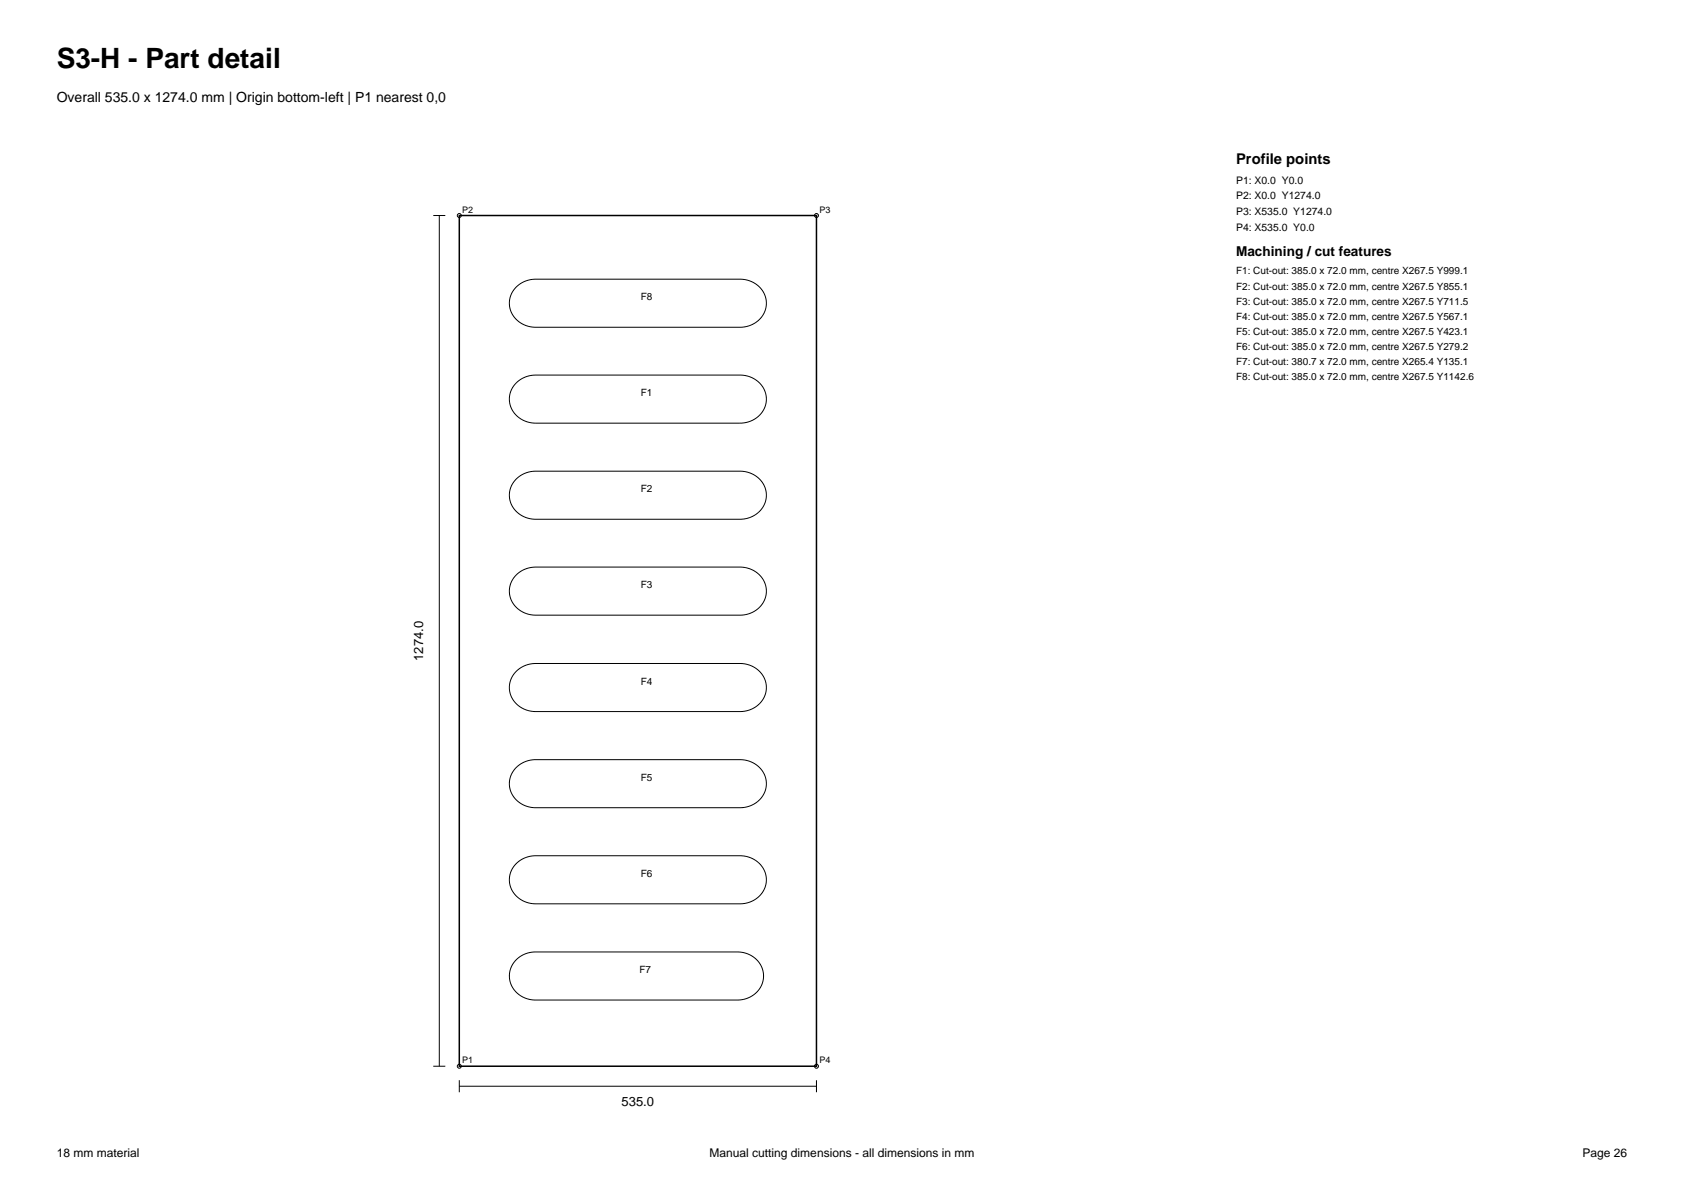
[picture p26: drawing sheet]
<svg xmlns="http://www.w3.org/2000/svg" width="297mm" height="210mm" viewBox="0 0 297 210" stroke-linecap="round" stroke-linejoin="round" font-family="sans-serif">
<defs><g id="words">
<text font-size="4.9" x="10" y="12">S3-H - Part detail</text>
<text font-size="2.6" x="218" y="29">Profile points</text>
<text font-size="2.5" x="10" y="18">Overall 535.0 x 1274.0 mm | Origin bottom-left | P1 nearest 0,0</text>
<text font-size="2.4" x="218" y="45.2">Machining / cut features</text>
<g font-size="2.3">
<text x="74.7" y="116.5" transform="rotate(-90 74.7 116.5)">1274.0</text>
<text x="109.6" y="195.1">535.0</text>
</g>
<g font-size="2.1">
<text x="10" y="204">18 mm material</text>
<text x="125.2" y="204">Manual cutting dimensions - all dimensions in mm</text>
<text x="279.1" y="204">Page 26</text>
</g>
<g font-size="1.8">
<text x="218" y="32.4">P1: X0.0 Y0.0</text>
<text x="218" y="35.1">P2: X0.0 Y1274.0</text>
<text x="218" y="37.9">P3: X535.0 Y1274.0</text>
<text x="218" y="40.7">P4: X535.0 Y0.0</text>
<text x="113" y="52.9">F8</text>
<text x="218" y="48.4">F1: Cut-out: 385.0 x 72.0 mm, centre X267.5 Y999.1</text>
<text x="218" y="51.1">F2: Cut-out: 385.0 x 72.0 mm, centre X267.5 Y855.1</text>
<text x="218" y="53.7">F3: Cut-out: 385.0 x 72.0 mm, centre X267.5 Y711.5</text>
<text x="218" y="56.3">F4: Cut-out: 385.0 x 72.0 mm, centre X267.5 Y567.1</text>
<text x="218" y="59">F5: Cut-out: 385.0 x 72.0 mm, centre X267.5 Y423.1</text>
<text x="218" y="61.6">F6: Cut-out: 385.0 x 72.0 mm, centre X267.5 Y279.2</text>
<text x="218" y="64.3">F7: Cut-out: 380.7 x 72.0 mm, centre X265.4 Y135.1</text>
<text x="113" y="69.8">F1</text>
<text x="218" y="66.9">F8: Cut-out: 385.0 x 72.0 mm, centre X267.5 Y1142.6</text>
<text x="113" y="86.8">F2</text>
<text x="113" y="103.7">F3</text>
<text x="113" y="120.7">F4</text>
<text x="113" y="137.6">F5</text>
<text x="113" y="154.6">F6</text>
<text x="112.8" y="171.6">F7</text>
</g>
<g font-size="1.6">
<text x="81.5" y="37.5">P2</text>
<text x="144.5" y="37.5">P3</text>
<text x="81.5" y="187.5">P1</text>
<text x="144.5" y="187.5">P4</text>
</g>
</g></defs>
<path d="M81 38h63v150h-63z" fill="none" stroke="#000" stroke-width=".26"/>
<g fill="none" stroke="#000" stroke-width=".18">
<path d="M76.4 38h2.1M77.5 38v150M91 50.6l.8-.6 .8-.4 1.8-.4h36.5l1.7 .5 1.4 1 .9 1.4 .3 1.6-.4 1.4-.9 1.3-1.4 .9-1.5 .4h-36.9l-1.2-.3-1.2-.5-.9-.9-.6-1-.3-1.1v-1.2l.4-1.1zM91 67.5l.8-.6 .8-.4 1.8-.4h36.5l1.7 .5 1.4 1 .9 1.4 .3 1.6-.4 1.4-.9 1.3-1.4 .9-1.5 .4h-36.9l-1.2-.2-1.2-.6-.9-.9-.6-1-.3-1.1v-1.2l.4-1.1zM91 84.5l.8-.6 .8-.4 1.8-.4h36.5l1.7 .4 1.4 1 .9 1.5 .3 1.6-.4 1.4-.9 1.2-1.4 .9-1.5 .4h-36.9l-1.2-.2-1.2-.6-.9-.8-.6-1-.3-1.1v-1.2l.4-1.1zM91 101.4l.8-.6 .8-.4 1.8-.4h36.5l1.7 .5 1.4 1 .9 1.4 .3 1.6-.4 1.4-.9 1.3-1.4 .9-1.5 .3-36.9 .1-1.2-.3-1.2-.6-.9-.8-.6-1-.3-1.1v-1.2l.4-1.1zM91 118.4l.8-.6 .8-.4 1.8-.4h36.5l1.7 .5 1.4 1 .9 1.4 .3 1.6-.4 1.4-.9 1.3-1.4 .8-1.5 .4-36.9 .1-1.2-.3-1.2-.6-.9-.8-.6-1-.3-1.1v-1.2l.4-1.1zM91 135.3l.8-.6 .8-.4 1.8-.4 36.5 .1 1.7 .4 1.4 1 .9 1.4 .3 1.6-.4 1.4-.9 1.3-1.4 .9-1.5 .4h-36.9l-1.2-.2-1.2-.6-.9-.9-.6-1-.3-1.1v-1.2l.4-1.1zM91 152.3l.8-.6 .8-.4 1.8-.4h36.5l1.7 .5 1.4 1 .9 1.4 .3 1.6-.4 1.4-.9 1.3-1.4 .8-1.5 .4-36.9 .1-1.2-.3-1.2-.6-.9-.8-.6-1-.3-1.1v-1.2l.4-1.1zM91 169.2l.8-.6 .8-.4 1.7-.3h36.1l1.8 .4 1.3 1 .9 1.4 .3 1.6-.4 1.4-.9 1.3-1.4 .9-1.5 .4h-36.4l-1.2-.2-1.2-.6-.9-.9-.6-1-.3-1.1v-1.2l.4-1.1zM76.4 188h2.1M81 191.5h63"/>
<path d="M81 190.5v2.1M144 190.5v2.1"/>
<circle cx="81" cy="38" r=".35"/>
<circle cx="144" cy="38" r=".35"/>
<circle cx="81" cy="188" r=".35"/>
<circle cx="144" cy="188" r=".35"/>
</g>
<use href="#words"/>
</svg>
